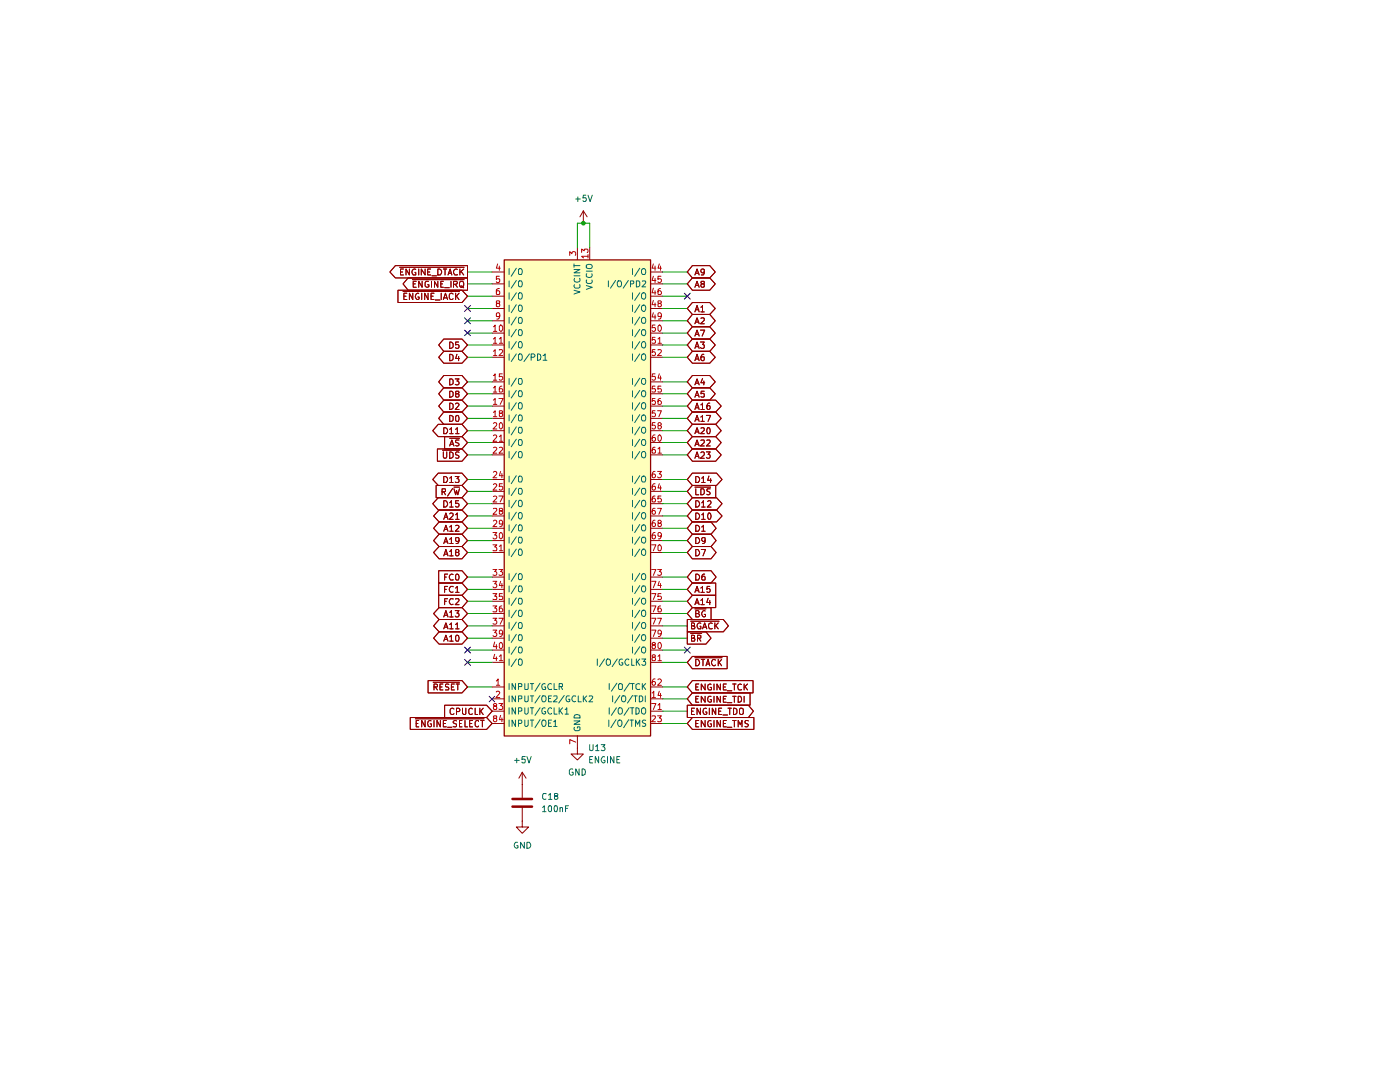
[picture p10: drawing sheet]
<svg xmlns="http://www.w3.org/2000/svg" width="279mm" height="216mm" viewBox="0 0 279 216" stroke-linecap="round" stroke-linejoin="round" font-family="sans-serif">
<path d="M100.6 51.9h29.2v95h-29.2z" fill="#ffb"/>
<g fill="none" stroke="#910000" stroke-width=".2">
<path d="M78.9 53h14.4v2.5h-14.4l-1.1-1.2zM79.4 57.9h12.8l1.1 1.2-1.1 1.3h-12.8zM79.8 53.3h12.8M79.9 54.3h.5M80.4 58.2h11.3M80.5 53.7h-.6v1.2h.6M80.6 59.1h.4M81.2 58.5h-.6v1.3h.6M81.5 55.5h11.8v2.4h-11.8l-1.1-1.3zM81.7 53.7v1.2l-.7-1.2v1.2M82.3 55.8h10.3M82.4 58.5v1.3l-.7-1.3v1.3"/>
<path d="M82.5 56.6h.4M83 53.8a.61 .61 0 0 0-.8 .3 .61 .61 0 0 0 .3 .8h.5v-.5h-.2M83.1 56.1h-.6v1.2h.6M83.6 58.6l-.1-.1a.64 .64 0 0 0-.6 .6 .64 .64 0 0 0 .5 .7l.3-.2v-.3h-.3M83.6 53.7v1.2M84.2 58.5v1.3M84.2 56.1v1.2l-.6-1.2v1.2M84.8 53.7v1.2l-.7-1.2v1.2M85.3 54.3h.5M85.4 58.5v1.3l-.6-1.3v1.3M85.5 56.1h-.5l-.2 .3v.7a.52 .52 0 0 0 .8 .1v-.4h-.3M85.9 53.7h-.6v1.2h.6"/>
<path d="M86 59.1h.4M86.1 56.1v1.2M86.2 55h.9M86.6 58.5h-.6v1.3h.6M86.9 59.9h.9M87.4 56.1v1.2l-.7-1.2v1.2M87.4 53.7a.66 .66 0 0 1 .7 .4 .66 .66 0 0 1-.2 .8h-.5zM88 56.6h.3M88.1 58.5v1.3M88.5 56.1h-.5v1.2h.5M88.5 59.8l.4-1.3 .4 1.3M88.5 53.7h.7"/>
<path d="M88.6 59.4h.6M88.7 57.4h1M88.8 53.7v1.2M89.4 54.9l.4-1.2 .4 1.2M89.5 54.5h.6M90 56.1v1.2M90.4 58.7l-.4-.2-.3 .3v.6l.1 .3 .4 .1 .2-.2M90.5 56.7l.7-.1 .1-.3-.2-.2h-.6v1.2M90.8 56.7l.5 .6M90.9 58.5v1.3M91.1 59.1l.5 .7M91.3 53.8a.61 .61 0 0 0-.8 .3 .61 .61 0 0 0 .3 .8l.5-.1"/>
<path d="M91.6 58.5l-.7 .8M91.8 53.7v1.2M91.9 56.1h.5a.77 .77 0 0 1-.2 1.2l-.3-.1a.87 .87 0 0 1 0-1.1zM92 57.1h.2l.3 .3M92 54.2l.5 .7M92.5 53.7l-.7 .7M98.2 56.6h2.4M98.2 59.1h2.4M98.2 54.3h2.4M115.2 49.4v2.4M116.4 44.5h.1M116.4 42.1l-.7 1.2"/>
<path d="M116.4 42.1l.8 1.2M116.4 42.1v2.4M117.7 49.4v2.4M129.8 56.6h2.5M129.8 59.1h2.5M129.8 54.3h2.5M138.2 53h3.4l1.2 1.3-1.2 1.2h-3.4l-1-1.2zM138.2 55.5h3.4l1.2 1.1-1.2 1.3h-3.4l-1-1.3zM138.7 54.9l.4-1.2 .4 1.2M138.7 57.3l.4-1.2 .4 1.2M138.9 54.5h.5M138.9 57h.5"/>
<path d="M140.1 56.6l-.2-.2 .1-.3h.5v.4l-.5 .2a.36 .36 0 0 0 .1 .6l.4-.1v-.5l-.1-.1M140.5 54.2l-.1 .2h-.4v-.6h.5v.8l-.1 .3h-.4M88.6 70.1h3.6l1.1 1.2-1.1 1.2h-3.6l-1.1-1.2zM88.6 67.7h3.6l1.1 1.1-1.1 1.3h-3.6l-1.1-1.3zM88.6 77.4h3.6l1.1 1.2-1.1 1.2h-3.6l-1.1-1.2zM88.6 79.8h3.6l1.1 1.2-1.1 1.2h-3.6l-1.1-1.2zM88.6 74.9h3.6l1.1 1.3-1.1 1.2h-3.6l-1.1-1.2zM89.7 70.7h.3l.4 .3v.6l-.4 .4h-.3zM89.7 68.2h.3l.4 .4v.6l-.4 .3h-.3zM89.7 78.1h.5l.2 .2v.6l-.4 .4h-.3zM89.7 75.6h.5l.2 .3v.6l-.4 .3h-.3zM90.8 75.6h.8l-.4 .4 .3 .1 .1 .2-.1 .4h-.7"/>
<path d="M91.1 78.6l-.2-.5h.6v.4l-.6 .2v.5l.2 .1h.3l.2-.3-.1-.4h-.1M91.2 70.7l-.3 .8h.8M91.5 68.2h-.6v.6h.6v.6l-.4 .1-.2-.2M91.5 71.1v.9M98.2 61.6h2.4M98.2 64h2.4M98.2 66.5h2.4M98.2 68.8h2.4M98.2 71.3h2.4M98.2 76.2h2.4M98.2 78.6h2.4M129.8 61.6h2.5"/>
<path d="M129.8 64h2.5M129.8 66.5h2.5M129.8 68.8h2.5M129.8 71.3h2.5M129.8 76.2h2.5M129.8 78.6h2.5M138.2 79.8h4.6l1.1 1.2-1.1 1.2h-4.6l-1-1.2zM138.2 65.2h3.4l1.2 1.3-1.2 1.2h-3.4l-1-1.2zM138.2 62.7h3.4l1.2 1.3-1.2 1.2h-3.4l-1-1.2zM138.2 67.7h3.4l1.2 1.1-1.2 1.3h-3.4l-1-1.3zM138.2 60.4h3.4l1.2 1.2-1.2 1.1h-3.4l-1-1.1zM138.2 70.1h3.4l1.2 1.2-1.2 1.2h-3.4l-1-1.2z"/>
<path d="M138.2 77.4h3.4l1.2 1.2-1.2 1.2h-3.4l-1-1.2zM138.2 74.9h3.4l1.2 1.3-1.2 1.2h-3.4l-1-1.2zM138.7 67.1l.4-1.2 .4 1.2M138.7 64.6l.4-1.2 .4 1.2M138.7 69.5l.4-1.3 .4 1.3M138.7 62.2l.4-1.2 .4 1.2M138.7 72l.4-1.3 .4 1.3M138.7 79.3l.4-1.2 .4 1.2M138.7 76.8l.4-1.2 .4 1.2M138.9 66.7h.5M138.9 64.3h.5M138.9 69.2h.5"/>
<path d="M138.9 61.8h.5M138.9 71.6h.5M138.9 78.9h.5M138.9 76.5h.5M139.8 65.9h.8l-.5 1.2M139.8 68.2h.7l-.3 .6h.3v.5l-.1 .2h-.4l-.2-.2M139.9 63.5h.6v.4l-.7 .7h.7M139.9 61.3l.3-.3v1.2M139.9 62.2h.6M140.2 75.5l-.3 .9h.7M140.5 70.7h-.3a.93 .93 0 0 0-.2 1.2l.4 .1 .1-.2v-.5l-.5-.1-.1 .2M140.5 76v.8"/>
<path d="M140.5 78.1h-.5l-.1 .5h.6v.6h-.6M87 96.9h5.2l1.1 1.1-1.1 1.3h-5.2zM87.3 89.6h4.9l1.1 1.2-1.1 1.2h-4.9zM87.5 99.3h4.7l1.1 1.2-1.1 1.3h-4.7l-1.1-1.3zM87.5 94.4h4.7l1.1 1.3-1.1 1.2h-4.7l-1.1-1.2zM87.5 84.7h4.7l1.1 1.2-1.1 1.2h-4.7l-1.1-1.2zM88.2 98.1l.7-.1v-.4l-.7-.1v1.2M88.3 89.8h3.4M88.5 90.2v1l.2 .2h.4l.1-.2v-1M88.6 99.9a.65 .65 0 0 1 .7 .6 .65 .65 0 0 1-.7 .7zM88.6 95.1a.66 .66 0 0 1 .7 .4 .66 .66 0 0 1-.2 .8h-.5zM88.6 85.3a.66 .66 0 0 1 .7 .4 .66 .66 0 0 1-.2 .8h-.5z"/>
<path d="M88.6 82.2h3.6l1.1 1.3-1.1 1.2h-3.6l-1.1-1.2zM88.6 98.1l.3 .6M88.7 87.1h3.5l1.1 1.2-1.1 1.3h-3.5zM89.7 90.2l.6 .1 .1 .2v.6l-.4 .3h-.3zM89.7 95.4l.4-.3v1.2M89.7 80.4h.3l.4 .4v.6l-.4 .3h-.3zM89.7 85.7l.4-.4v1.2M89.7 82.9l.7 .2v.7l-.2 .3h-.5zM89.7 89l.5-1.2 .4 1.2M89.7 96.3h.7M89.7 86.5h.7M89.7 87.5h2"/>
<path d="M89.8 88.6h.6M90.3 97.5l-1 1.5M90.6 97.5l.3 1.2 .2-.8 .3 .8 .3-1.2M90.6 97.2h1.1M90.8 95.1h.8l-.4 .4 .3 .1 .1 .2-.1 .5-.7-.1M90.9 80.6l.5-.2 .2 .4-.8 .9h.8M90.9 85.7l.4-.4v1.2M90.9 86.5h.7M91 83h.5l.1 .7-.2 .4h-.3l-.2-.2zM91.5 99.9h-.6v.6h.6v.6l-.4 .1-.2-.2M91.6 90.3l-.5-.1-.2 .1v.4l.7 .4-.2 .3h-.5M91.6 87.8l-.7 .1v.3l.7 .4-.2 .4-.5-.1"/>
<path d="M98.2 81h2.4M98.2 83.5h2.4M98.2 85.9h2.4M98.2 88.3h2.4M98.2 90.8h2.4M98.2 95.7h2.4M98.2 98h2.4M129.8 81h2.5M129.8 83.5h2.5M129.8 85.9h2.5M129.8 88.3h2.5M129.8 90.8h2.5"/>
<path d="M129.8 95.7h2.5M129.8 98h2.5M138.2 82.2h4.6l1.1 1.3-1.1 1.2h-4.6l-1-1.2zM138.2 94.4h4.8l1.1 1.3-1.1 1.2h-4.8l-1-1.2zM138.2 84.7h4.6l1.1 1.2-1.1 1.2h-4.6l-1-1.2zM138.2 87.1h4.6l1.1 1.2-1.1 1.3h-4.6l-1-1.3zM138.2 89.6h4.6l1.1 1.2-1.1 1.2h-4.6l-1-1.2zM138.2 99.3h4.8l1.1 1.2-1.1 1.3h-4.8l-1-1.3zM138.2 96.9h4.6v2.4h-4.6l-1-1.3zM138.7 81.7l.4-1.3 .4 1.3M138.7 84.1l.4-1.2 .4 1.2M138.7 86.5l.4-1.2 .4 1.2"/>
<path d="M138.7 89l.4-1.2 .4 1.2M138.7 91.4l.4-1.2 .4 1.2M138.7 97.2h3.1M138.9 95.1a.66 .66 0 0 1 .7 .4 .66 .66 0 0 1-.2 .8h-.5zM138.9 99.9a.65 .65 0 0 1 .7 .6 .65 .65 0 0 1-.7 .7zM138.9 97.5v1.2h.5M138.9 81.4h.5M138.9 83.7h.5M138.9 86.2h.5M138.9 88.6h.5M138.9 91.1h.5M139.9 80.8l.3-.4v1.3"/>
<path d="M139.9 83.2l.3-.3v1.2M139.9 85.4h.6v.5l-.7 .6h.7M139.9 87.9l.6-.1v.5l-.7 .7h.7M139.9 90.3l.1-.1h.4l.1 .1v.5l-.7 .6h.7M139.9 97.5h.5l.1 .3v.7l-.3 .2h-.3zM139.9 81.7h.6M139.9 84.1h.6M140 95.4l.4-.3v1.2M140 96.3h.7M141 82.9h.8l-.5 1.2M141 90.2h.7l-.4 .5 .3 .1v.6h-.5l-.1-.1M141.1 87.9l.5-.1 .1 .3-.7 .9h.7"/>
<path d="M141.1 85.4l.4-.1a.86 .86 0 0 1 .1 1.2l-.5-.1zM141.5 95l-.3 .8h.8M141.6 80.4h-.2a.93 .93 0 0 0-.3 1.2 .43 .43 0 0 0 .6-.1 .43 .43 0 0 0-.1-.6h-.5v.3M141.7 97.5h-.6v.2v.3l.5 .2v.4h-.5M141.8 95.5v.8M87.5 118.8h4.7l1.1 1.2-1.1 1.2h-4.7zM87.5 116.3h4.7l1.1 1.3-1.1 1.2h-4.7zM87.5 113.9h4.7l1.1 1.2-1.1 1.2h-4.7zM87.6 101.8h4.6l1.1 1.2-1.1 1.1h-4.6l-1.1-1.1zM87.6 106.6h4.6l1.1 1.3-1.1 1.2h-4.6l-1.1-1.2zM87.6 104.1h4.6l1.1 1.3-1.1 1.2h-4.6l-1.1-1.2zM87.6 109.1h4.6l1.1 1.1-1.1 1.3h-4.6l-1.1-1.3z"/>
<path d="M88.6 103.6l.4-1.2 .4 1.2M88.6 108.5l.4-1.2 .4 1.2M88.6 106l.4-1.2 .4 1.2M88.6 110.9l.4-1.3 .4 1.3M88.7 103.2h.6M88.7 108.1h.6M88.7 105.7h.6M88.7 110.6h.6M88.7 120h.4M88.7 117.6h.4M88.7 115.1h.4M89.3 119.5h-.6v1.2"/>
<path d="M89.3 117h-.6v1.2M89.3 114.6h-.6v1.1M89.7 100.3l.4-.4v1.3M89.7 102.5l.5-.1 .2 .1v.4l-.7 .7h.7M89.7 107.6l.4-.3v1.2M89.7 105.2l.4-.4v1.2M89.7 110.1l.4-.5v1.3M89.7 101.2h.7M89.7 108.5h.7M89.7 106h.7M89.7 110.9h.7M90.4 119.6l-.5-.1a.67 .67 0 0 0-.2 .6 .67 .67 0 0 0 .5 .6l.2-.1"/>
<path d="M90.4 117.1l-.5-.1a.61 .61 0 0 0-.2 .8 .61 .61 0 0 0 .7 .3M90.4 114.6a.61 .61 0 0 0-.7 .4 .61 .61 0 0 0 .2 .7h.5M90.9 102.7l.4-.3v1.2M90.9 104.9l.5-.1 .2 .4-.8 .8h.8M90.9 119.6l.6-.1 .1 .3-.8 .9h.8M90.9 117.4l.4-.4v1.2M90.9 103.6h.7M90.9 118.2h.7M91 114.6h.3a.77 .77 0 0 1 .1 1.1h-.3l-.2-.1zM91.1 110.2l-.2-.4 .2-.2 .4 .1v.5l-.6 .1v.4l.2 .2 .4-.1 .1-.1-.1-.5h-.1M91.6 107.8l-.2 .2h-.3l-.2-.1v-.5l.6-.1 .1 .1-.2 1-.4 .1M98.2 120h2.4"/>
<path d="M98.2 117.6h2.4M98.2 115.1h2.4M98.2 100.5h2.4M98.2 103h2.4M98.2 105.4h2.4M98.2 107.9h2.4M98.2 110.2h2.4M129.8 120h2.5M129.8 117.6h2.5M129.8 115.1h2.5M129.8 100.5h2.5M129.8 103h2.5"/>
<path d="M129.8 105.4h2.5M129.8 107.9h2.5M129.8 110.2h2.5M138.2 109.1h3.7l1 1.1-1 1.3h-3.7l-1-1.3zM138.2 113.9h3.7l1 1.2-1 1.2h-3.7l-1-1.2zM138.2 116.3h4.6v2.5h-4.6l-1-1.2zM138.2 118.8h4.6v2.4h-4.6l-1-1.2zM138.2 104.1h3.7l1 1.3-1 1.2h-3.7l-1-1.2zM138.2 106.6h3.7l1 1.3-1 1.2h-3.7l-1-1.2zM138.2 101.8h4.8l1.1 1.2-1.1 1.1h-4.8l-1-1.1zM138.7 118.2l.4-1.2 .4 1.2M138.9 109.6a.65 .65 0 0 1 .7 .7 .65 .65 0 0 1-.7 .6z"/>
<path d="M138.9 114.6a.66 .66 0 0 1 .7 .3 .66 .66 0 0 1-.2 .8h-.5zM138.9 104.8a.66 .66 0 0 1 .7 .4 .66 .66 0 0 1-.2 .8h-.5zM138.9 107.3h.5a.66 .66 0 0 1 .2 .8 .66 .66 0 0 1-.7 .4zM138.9 102.4a.65 .65 0 0 1 .7 .6 .65 .65 0 0 1-.7 .6zM138.9 117.9h.5M139.9 117.4l.3-.4v1.2M139.9 119.8l.3-.3v1.2M139.9 118.2h.6M140 109.6h.8l-.5 1.3M140 105.2l.4-.4v1.2M140 100.3l.4-.4v1.3M140 102.7h.2l.2-.3v1.2"/>
<path d="M140 101.2h.7M140 103.6h.7M140 106h.7M140.6 114.6h-.4a.94 .94 0 0 0 0 1.1h.5v-.6l-.4-.1-.3 .2M140.7 107.8l-.2 .2h-.2l-.3-.2v-.4l.2-.1 .5 .1v.8l-.5 .3M141.2 100.1l.4-.2 .2 .1 .1 .3-.8 .9h.8M141.3 119.4l-.2 .8h.7M141.5 102.4a.68 .68 0 0 1 .4 .6 .68 .68 0 0 1-.4 .6l-.3-.5 .1-.6zM141.6 117h-.5v.6l.1-.2 .4 .1v.6h-.5M141.6 119.8v.9M85.4 135.8h6.8l1.1 1.3-1.1 1.2h-6.8zM86.4 136.1h5.3"/>
<path d="M86.6 137.1h.6l.1-.5-.7-.1v1.2M86.9 137.1l.4 .6M87.6 123.6h4.6l1.1 1.3-1.1 1.2h-4.6l-1.1-1.2zM87.6 126.1h4.6l1.1 1.2-1.1 1.2h-4.6l-1.1-1.2zM87.6 121.2h4.6l1.1 1.2-1.1 1.2h-4.6l-1.1-1.2zM87.8 137.1h.4M88.4 136.5h-.6v1.2h.6M88.6 125.5l.4-1.2 .4 1.2M88.6 127.9l.4-1.2 .4 1.2M88.6 123.1l.4-1.3 .4 1.3M88.7 125.1h.6M88.7 127.6h.6"/>
<path d="M88.7 122.8h.6M89.6 136.6h-.7v.3l.7 .4-.1 .4h-.6M89.7 124.6l.4-.3v1.2M89.7 127.1l.4-.4v1.2M89.7 122.2l.4-.4v1.3M89.7 125.5h.7M89.7 127.9h.7M89.7 123.1h.7M90.1 137.1h.4M90.7 136.5h-.6v1.2h.6M90.8 121.8h.8l-.4 .5h.3v.7l-.5 .1-.2-.2M90.9 124.6l.4-.3v1.2"/>
<path d="M90.9 125.5h.7M91 126.8l.3-.1a.77 .77 0 0 1 .1 1.2h-.3l-.2-.2zM91 136.5h.7M91.4 136.5v1.2M98.2 137.1h2.4M98.2 122.4h2.4M98.2 124.9h2.4M98.2 127.3h2.4M98.2 129.7h2.4M98.2 132.2h2.4M98.2 139.4h2.4M129.8 137.1h2.5"/>
<path d="M129.8 122.4h2.5M129.8 124.9h2.5M129.8 127.3h2.5M129.8 129.7h2.5M129.8 132.2h2.5M129.8 139.4h2.5M137.2 126.1h3.7l1 1.2-1 1.2h-3.7zM137.2 123.6h7.2l1 1.3-1 1.2h-7.2zM137.8 126.4h2.2M137.8 124h5.7M138 127.3h.5l.1-.5-.6-.1v1.2h.6l.1-.4-.1-.2h-.3M138 124.9l.6-.1v-.4l-.6-.1v1.2h.6l.1-.4-.4-.2"/>
<path d="M138.2 138.3h11.5v2.4h-11.5l-1-1.3zM138.2 135.8h12.1v2.5h-12.1l-1-1.2zM138.2 131h6.9v2.4h-6.9l-1-1.2zM138.2 121.2h3.7v2.4h-3.7l-1-1.2zM138.7 120.7l.4-1.2 .4 1.2M138.7 131.2h5.4M138.7 121.5h2.2M138.9 131.6a.65 .65 0 0 1 .7 .6 .65 .65 0 0 1-.7 .6zM138.9 122.4l.5-.1v-.4l-.5-.1v1.3h.5l.2-.4-.3-.3M138.9 137.1h.4M138.9 139.4h.4M138.9 120.3h.5"/>
<path d="M139.2 127.3h.6l.1-.5-.7-.1v1.2M139.4 138.9h-.5v1.2h.5M139.4 136.5h-.5v1.2h.5M139.4 127.3l.5 .6M139.9 124.4a.61 .61 0 0 0-.8 .3 .61 .61 0 0 0 .3 .8h.5v-.5h-.2M139.9 120.7h.6M140 131.6h.6M140.2 125.5l.4-1.2 .5 1.2M140.3 131.6v1.2M140.4 125.1h.6M140.7 138.9v1.2l-.7-1.2v1.2M140.7 136.5v1.2l-.7-1.2v1.2"/>
<path d="M140.7 121.9l-.1-.1a.64 .64 0 0 0-.6 .6 .64 .64 0 0 0 .5 .7l.3-.2v-.3h-.3M140.9 132.8l.4-1.2 .3 1.2M141 132.5h.6M141.9 138.9h-.4a.61 .61 0 0 0-.3 .8 .61 .61 0 0 0 .8 .3v-.4h-.3M141.9 136.6l-.1-.1a.66 .66 0 0 0-.6 .5 .66 .66 0 0 0 .3 .7l.5-.1v-.4h-.3M142.2 124.4l-.3-.1a.67 .67 0 0 0-.5 .5 .67 .67 0 0 0 .2 .7l.6-.1M142.5 136.5v1.2M142.5 138.9v1.2M142.7 124.3v1.2M142.8 131.7l-.2-.1a.6 .6 0 0 0-.6 .7 .6 .6 0 0 0 .8 .5v-.1M142.8 124.8l.5 .7M143.3 131.6v1.2"/>
<path d="M143.3 124.3l-.6 .7M143.5 132.2l.5 .6M143.8 138.9v1.2l-.7-1.2v1.2M143.8 136.5v1.2l-.7-1.2v1.2M144 131.6l-.7 .7M144.4 137.1h.4M144.4 139.4h.4M145 138.9h-.6v1.2h.6M145 136.5h-.6v1.2h.6M145.1 137.8h1M146.2 136.5h.7M146.2 138.9h.7"/>
<path d="M146.6 136.5v1.2M146.6 138.9v1.2M147.3 138.9h.4a.66 .66 0 0 1 .3 .8 .66 .66 0 0 1-.7 .4zM148 136.6l-.3-.1a.67 .67 0 0 0-.5 .5 .67 .67 0 0 0 .3 .7l.5-.1M148.5 136.5v1.2M148.5 138.9v1.2M148.7 137l.5 .7M149.2 136.5l-.7 .7M81.9 143.2h15.2l1.1 1.2-1.1 1.1h-15.2zM82.9 143.4h13.7M83.1 144.4h.3M83.6 143.8h-.5v1.2h.5"/>
<path d="M84.8 143.8v1.2l-.6-1.2v1.2M86 143.9l-.1-.1a.64 .64 0 0 0-.6 .6 .64 .64 0 0 0 .6 .6l.2-.1v-.5h-.2M86.6 143.8v1.2M87.9 143.8v1.2l-.7-1.2v1.2M88.5 144.4h.4M88.7 140.7h8.4l1.1 1.2-1.1 1.3h-8.4zM89.1 143.8h-.6v1.2h.6M89.3 145.1h.9M90.6 141.5l-.4-.2-.4 .3 .1 .8 .3 .2 .4-.2M91.1 142l.6-.1v-.5l-.6-.1v1.3M91.1 143.9l-.4-.1-.3 .2 .1 .3 .6 .2v.4l-.2 .1h-.5M91.7 144.4h.3"/>
<path d="M92.2 143.8h-.5v1.2h.5M92.3 141.3v1l.2 .3 .5-.2v-1.1M92.8 143.8v1.2h.5M93.7 144.4h.5M94.2 141.5l-.3-.2-.3 .3v.8l.3 .2 .3-.2M94.3 143.8h-.6v1.2h.6M94.8 141.3v1.3h.5M95.5 143.9l-.3-.1-.4 .3 .1 .8 .3 .1 .3-.1M95.8 141.3v1.3M95.9 141.9l.5 .7M95.9 143.8h.7M96.3 143.8v1.2"/>
<path d="M96.4 141.3l-.6 .8M98.2 144.4h2.4M98.2 141.9h2.4M104.2 156.6h.1M104.2 154.1l-.7 1.2M104.2 154.1l.8 1.2M104.2 154.1v5.1M115.2 149.3v1.2h1.2l-1.2 1.1-1.2-1.1h1.2M115.2 149.3h.1M115.2 146.8v2.5M129.8 144.4h2.5M129.8 141.9h2.5"/>
<path d="M137.2 140.7h12.2l1 1.2-1 1.3h-12.2zM138 141.9h.3M138.2 143.2h12.3v2.3h-12.3l-1-1.1zM138.6 141.3h-.6v1.3h.6M138.9 144.4h.4M139.4 143.8h-.5v1.2h.5M139.8 141.3v1.3l-.7-1.3v1.3M140.7 143.8v1.2l-.7-1.2v1.2M141 141.4l-.1-.1a.64 .64 0 0 0-.6 .6 .64 .64 0 0 0 .5 .7l.3-.2v-.3h-.3M141.6 141.3v1.3M141.9 143.9l-.1-.1a.64 .64 0 0 0-.6 .6 .64 .64 0 0 0 .5 .6l.3-.1v-.5h-.3M142.5 143.8v1.2"/>
<path d="M142.8 141.3v1.3l-.6-1.3v1.3M143.4 141.9h.5M143.8 143.8v1.2l-.7-1.2v1.2M144 141.3h-.6v1.3h.6M144.3 142.7h.9M144.4 144.4h.4M145 143.8h-.6v1.2h.6M145.1 145.1h1M145.1 140.2h1M145.3 141.3h.7M145.6 141.3v1.3M146.2 143.8h.7"/>
<path d="M146.4 141.3h.2l.5 .3v.6l-.5 .4h-.2zM146.6 143.8v1.2M147.3 145v-1.2l.4 .8 .4-.8v1.2M147.6 141.5l.2-.2 .5 .2v.9l-.2 .2-.5-.2zM149.4 143.9l-.6-.1-.1 .1v.4l.7 .3-.3 .4h-.4M104.2 163.8v1.2h1.3l-1.3 1.3-1.2-1.3h1.2M104.2 163.8h.1M104.2 161.1v2.7"/>
</g>
<path d="M102.3 159.4h3.9M102.3 161h3.9" fill="none" stroke="#910000" stroke-width=".51"/>
<path d="M100.6 51.9h29.2v95h-29.2z" fill="none" stroke="#910000" stroke-width=".25"/>
<g fill="none" stroke="#b90000" stroke-width=".2">
<path d="M99.3 52.7l-.2 .8h.7M99.7 55.1h-.6v.6l.6-.1v.7l-.5 .1-.1-.2M99.7 57.6h-.3l-.3 .2v.9l.6 .1v-.7l-.4-.1-.2 .3M99.7 53.1v.8M113.7 51v-.8l.4 .4 .1-.3h.6v.7M116.1 50.4v-.7l.5 .3 .1-.3h.5l.2 .2v.3l-.2 .2M117.4 51.1h-1.3l.3 .4M117.4 50.8v.7M130.4 55.1l-.3 .9h.8M130.4 57.5l-.3 .9h.8M130.4 59.9l-.3 .9h.8M130.4 52.7l-.3 .8h.8"/>
<path d="M130.7 53.1v.8M130.7 55.5v.9M130.7 58v.8M131.6 52.7l-.3 .8h.7M131.8 57.6l-.5 .2v.9l.5 .1 .2-.2v-.3l-.3-.3h-.2l-.2 .3M131.8 53.1v.8M131.9 55.1h-.6v.6l.5-.1 .2 .2v.3l-.3 .3-.4-.2M98.5 65.2l.3-.3v1.2M98.5 67.7l.3-.4v1.2M98.5 70.1l.3-.3v1.2M98.5 74.9l.3-.3v1.3M98.5 77.4l.3-.4v1.2"/>
<path d="M98.5 79.8l.3-.3v1.2M98.5 68.5h.6M98.5 66.1h.6M98.5 71h.6M98.5 75.9h.6M98.5 78.2h.6M99.3 60.5h-.2v-.4l.6-.1v.5l-.6 .1v.5a.35 .35 0 0 0 .6 0 .35 .35 0 0 0-.2-.6M99.6 79.5h.8l-.6 1.2M99.7 67.7l.3-.4v1.2M99.7 69.9l.5-.1 .1 .3-.7 .9h.7M99.7 68.5h.6M99.7 63v.2h-.6v-.6l.4-.2 .2 .3-.1 .9-.5 .1"/>
<path d="M99.9 64.9a.68 .68 0 0 1 .4 .6 .68 .68 0 0 1-.4 .6l-.2-.2v-.8zM100.2 77l-.4 .1-.1 .3v.7l.5 .1 .1-.1v-.4l-.1-.1h-.5v.1M100.2 74.6h-.5v.6l.5-.1 .1 .5-.2 .3-.4-.2M130.4 62.4l-.3 .8h.8M130.7 64.9h-.5l-.1 .5h.6v.6l-.4 .1-.2-.1M130.7 67.3h-.5l-.1 .6 .2-.2 .4 .1v.7l-.6-.1M130.7 69.8h-.5l-.1 .6 .2-.2 .4 .1v.6h-.6M130.7 74.6h-.5l-.1 .6 .6-.1v.7l-.4 .1-.2-.2M130.7 77h-.5l-.1 .6h.6v.6l-.6-.1M130.7 79.5h-.5l-.1 .6 .2-.2 .4 .1v.7l-.6-.1M130.7 60.5v.7M130.7 62.8v.9"/>
<path d="M131.3 67.7l.4-.4v1.2M131.3 69.9l.5-.1 .2 .3-.8 .9h.8M131.3 68.5h.7M131.5 60.5h-.2v-.4l.5-.1 .2 .2-.1 .3-.6 .1v.5l.2 .1 .4-.1 .1-.1-.1-.4-.2-.1M131.6 64.9a.68 .68 0 0 1 .4 .6 .68 .68 0 0 1-.4 .6l-.3-.2v-.8zM131.6 74.6l-.3 .8h.7M131.8 79.5l-.5 .3v.8h.6l.1-.4-.3-.3h-.2l-.2 .3M131.8 75v.9M131.9 77h-.6v.6h.5l.2 .1v.4l-.2 .1-.5-.1M132 63l-.2 .2-.5-.1v-.5l.4-.2a.87 .87 0 0 1 0 1.3h-.3M98.5 82.3l.3-.3v1.1M98.5 84.5l.4-.2 .2 .4-.7 .9h.7"/>
<path d="M98.5 87l.4-.2 .2 .3-.7 1h.7M98.5 89.3l.4-.1 .2 .4-.7 .8h.7M98.5 94.2l.4-.1 .2 .1v.3l-.7 .8h.7M98.5 96.7l.4-.2 .2 .4-.7 .9h.7M98.5 99.1l.4-.1 .2 .3-.7 .9h.7M98.5 80.7h.6M98.5 83.1h.6M99.6 99h.8l-.6 1.2M99.7 87.1l.3-.3v1.3M99.7 89.3l.4-.1 .2 .4-.7 .8h.7M99.7 88.1h.6M99.8 82.5l-.1-.5h.5l.1 .2-.2 .3-.4 .1v.5h.1h.3l.2-.2-.1-.3-.1-.1"/>
<path d="M99.9 84.3a.68 .68 0 0 1 .4 .7 .68 .68 0 0 1-.4 .6l-.2-.3v-.7zM99.9 94.1l-.2 .8h.7M100.2 94.5v.8M100.2 96.5h-.5v.6l.5-.1 .1 .2v.3l-.2 .3-.4-.2M130.7 82h-.5l-.1 .5h.6v.6h-.6M130.7 84.3h-.5l-.1 .6h.6v.6l-.4 .1-.2-.2M130.7 86.8h-.2a.93 .93 0 0 0-.3 1.2h.5l.1-.5-.1-.2h-.5l-.1 .2M130.7 89.2l-.4 .1-.2 .4 .1 .7h.5v-.7h-.3l-.3 .2M130.7 94.1a.72 .72 0 0 0-.6 .5 .72 .72 0 0 0 .3 .7h.3l.1-.5a.35 .35 0 0 0-.3-.2 .35 .35 0 0 0-.4 .2M130.7 96.5h-.2a.93 .93 0 0 0-.3 1.2h.5l.1-.5-.1-.2h-.5l-.1 .2M130.7 99l-.4 .1-.2 .4 .1 .7h.5v-.7l-.3-.1-.3 .3M131.2 82h.8l-.5 1.1"/>
<path d="M131.2 94.1h.8l-.4 .5 .3 .1 .1 .4-.3 .2h-.3l-.2-.1M131.3 89.6l.4-.4v1.2M131.3 90.4h.7M131.5 84.9l-.2-.4 .4-.2 .3 .4-.3 .2-.4 .1v.4l.2 .2h.2l.3-.3v-.2l-.3-.2M131.6 86.8a.68 .68 0 0 1 .4 .6 .68 .68 0 0 1-.4 .7l-.3-.3v-.8zM131.6 96.5l-.3 .9h.7M131.8 96.9v.9M131.9 99h-.6v.6l.4-.2 .3 .3v.3l-.2 .2-.5-.1M98.4 106.3h.7l-.4 .5h.4v.1v.5l-.5 .1-.2-.1M98.4 108.7h.7l-.4 .4 .4 .1v.2v.5l-.7-.1M98.4 113.6h.7l-.4 .4 .4 .1v.2v.4h-.7M98.4 116h.7l-.4 .5h.4v.7l-.5 .1-.2-.2"/>
<path d="M98.4 118.5h.7l-.4 .5h.4v.6h-.7M98.5 101.5l.6-.1v.4l-.7 .8h.7M98.5 104l.4-.2 .2 .1v.3l-.7 .9h.7M99.6 113.6h.7l-.4 .4 .3 .1 .1 .2-.1 .4h-.6M99.7 109.1l.3-.4v1.2M99.7 109.9h.6M99.8 101.9h-.1v-.4l.5-.1 .1 .2-.1 .3-.5 .1v.5l.1 .1h.3l.2-.2-.1-.4-.1-.1M99.9 106.3a.68 .68 0 0 1 .4 .6 .68 .68 0 0 1-.4 .6l-.2-.2v-.8zM99.9 116l-.2 .8h.7M100.2 116.4v.9M100.2 118.5h-.5v.5h.5l.1 .1v.4l-.1 .1h-.5M100.3 104.4l-.1 .2-.5-.1v-.5l.4-.2a.87 .87 0 0 1-.1 1.3h-.3"/>
<path d="M130.1 108.7h.8l-.5 1.2M130.1 113.6h.8l-.5 1.2M130.1 116h.8l-.5 1.3M130.1 118.5h.8l-.5 1.1M130.7 101.4l-.4 .1-.2 .9a.35 .35 0 0 0 .4 .2 .35 .35 0 0 0 .3-.2l-.1-.5h-.1h-.4l-.1 .2M130.7 103.8a.72 .72 0 0 0-.6 .5 .72 .72 0 0 0 .3 .8l.3-.1 .1-.4a.35 .35 0 0 0-.3-.3 .35 .35 0 0 0-.4 .3M130.7 106.3h-.2a.93 .93 0 0 0-.3 1.1h.5l.1-.5-.1-.1h-.5l-.1 .1M131.2 101.4h.8l-.5 1.2M131.2 113.6h.8l-.4 .4 .3 .1 .1 .2-.1 .4h-.7M131.4 108.8l.3-.1a.84 .84 0 0 1 .1 1.2h-.3l-.2-.2zM131.5 104.4l-.2-.4 .4-.2 .3 .3-.3 .3-.4 .1v.5l.2 .1 .4-.1 .1-.2v-.2l-.3-.2M131.6 116l-.3 .8h.7"/>
<path d="M131.8 116.4v.9M131.9 118.5h-.6v.5h.5l.2 .1v.4l-.2 .1h-.5M132 106.8l-.3 .2-.4-.1v-.5l.4-.1a.72 .72 0 0 1 .3 .7 .72 .72 0 0 1-.6 .5M98.4 120.9h.7l-.4 .4 .4 .1v.2v.5l-.7-.1M98.4 123.4h.7l-.4 .4 .4 .1v.6h-.7M98.4 125.7h.7l-.4 .5 .4 .1v.6l-.5 .1-.2-.2M98.7 128.1l-.2 .9h.7M98.7 130.6l-.2 .8h.7M99.1 135.9l.3-.4v1.2M99.1 138.1l.4-.2 .2 .4-.7 .9h.7M99.1 128.6v.9M99.1 131.1v.7"/>
<path d="M99.1 136.7h.6M99.6 123.4h.8l-.6 1.1M99.7 131l.3-.4v1.2M99.7 131.8h.6M99.9 128.2a.68 .68 0 0 1 .4 .6 .68 .68 0 0 1-.4 .7l-.2-.3v-.8zM100.2 120.9l-.5 .3v.8h.5l.1-.4-.2-.3h-.3l-.1 .3M100.3 126.3l-.1 .2h-.5v-.6l.4-.2 .2 .3-.1 .8-.5 .2M130.1 120.9h.8l-.5 1.2M130.1 123.4h.8l-.5 1.1M130.1 125.7h.8l-.5 1.3M130.1 138.3l.4-.4v1.3M130.1 139.2h.7"/>
<path d="M130.4 128.7h-.2a.31 .31 0 0 1 .1-.4 .31 .31 0 0 1 .4 .1v.3h-.3l-.3 .2 .1 .5 .2 .1 .3-.1 .1-.2-.1-.4-.1-.1M130.4 131.2l-.3-.3a.35 .35 0 0 1 .4-.3 .35 .35 0 0 1 .3 .3l-.1 .2-.5 .1v.6h.5l.1-.4-.2-.2M130.7 135.5a.72 .72 0 0 0-.6 .5 .72 .72 0 0 0 .3 .7h.3l.1-.5a.35 .35 0 0 0-.3-.2 .35 .35 0 0 0-.4 .2M131.2 123.4h.8l-.5 1.1M131.3 131l.4-.4v1.2M131.3 135.6l.4-.1 .3 .4-.8 .8h.8M131.3 131.8h.7M131.6 128.2a.68 .68 0 0 1 .4 .6 .68 .68 0 0 1-.4 .7l-.3-.3v-.8zM131.6 137.9l-.3 .9h.7M131.8 120.9l-.5 .3v.8h.6l.1-.4-.3-.3h-.2l-.2 .3M131.8 138.3v.9M132 126.3l-.2 .2h-.4l-.1-.6 .4-.2 .3 .3-.2 .8-.4 .2"/>
<path d="M98.7 140.9l-.2-.3a.35 .35 0 0 1 .3-.2 .35 .35 0 0 1 .3 .2v.2l-.5 .2v.6h.5v-.5l-.2-.2M98.7 143.3l-.2-.2 .1-.3h.5v.3l-.2 .2a.36 .36 0 0 0-.4 .4 .36 .36 0 0 0 .5 .3 .36 .36 0 0 0 .1-.6l-.2-.1M99.6 140.4h.7l-.4 .4 .4 .3v.3l-.1 .2-.6-.1M99.9 142.8l-.2 .8h.7M100.2 143.3v.7M114.9 148.1l-1.2-.5v.8M130.1 140.4h.8l-.5 1.2M130.1 142.9l.6-.1 .1 .4-.7 .8h.7M131.2 142.8h.8l-.4 .5 .4 .2-.1 .4h-.7M131.3 140.7l.4-.3v1.2M131.3 141.6h.7"/>
</g>
<g fill="none" stroke="#006665" stroke-width=".2">
<path d="M101.6 53.6v1.2M101.6 56.1v1.1M101.6 58.4v1.3M103 53.5l-1 1.6M103 56l-1 1.5M103 58.4l-1 1.5M103.5 53.8l.5-.2a.86 .86 0 0 1 .1 1.2h-.5l-.1-.2zM103.5 56.2l.1-.1h.5a.86 .86 0 0 1-.1 1.1l-.5-.1zM103.5 58.6l.5-.2a.86 .86 0 0 1 0 1.3l-.5-.2zM114.6 57.9l1.1 .4-1.1 .4M114.6 53.8h1.1l-1.1 .6h1.1M114.6 55h1.1"/>
<path d="M114.6 52.7v.6M114.6 53h1.1M114.6 56.8a.45 .45 0 0 0 .2 .7h.7l.2-.2v-.5M114.6 55.5v.3a.67 .67 0 0 0 .5 .5 .67 .67 0 0 0 .6-.2v-.6M117 57l1.2 .3-1.2 .4M117 52.9l.8-.2 .4 .4a.62 .62 0 0 1-.5 .5 .62 .62 0 0 1-.7-.3zM117 54.1h1.2M117.1 55.9l-.1 .5 .3 .2h.6a.45 .45 0 0 0 .2-.7M117.1 54.6l-.1 .5a.61 .61 0 0 0 .8 .3 .61 .61 0 0 0 .3-.8M121.4 56.1v1.1M122.9 56l-1.1 1.5M123.4 56.1h.5a.77 .77 0 0 1-.2 1.1h-.3a.86 .86 0 0 1 0-1.1z"/>
<path d="M125.4 56l-1 1.5M125.8 56.6h.6v-.5h-.6v1.1M126.2 53.6v1.2M126.2 58.4v1.3M127 56.1h.5l.2 .2v.7l-.4 .2h-.3zM127.7 58.4l-1 1.5M127.7 53.5l-1 1.6M128.1 58.6l.5-.2a.86 .86 0 0 1 0 1.3l-.3-.1a.74 .74 0 0 1-.2-1zM128.1 53.8l.5-.2a.86 .86 0 0 1 .1 1.2h-.4a.82 .82 0 0 1-.2-1zM128.2 56.1h.6l.1 .3-.8 .8h.8M101.6 60.9v1.2M101.6 63.3v1.2"/>
<path d="M101.6 65.8v1.2M101.6 68.2v1.2M101.6 70.6v1.3M101.6 75.5v1.2M101.6 78v1.2M103 60.8l-1 1.6M103 63.2l-1 1.7M103 65.7l-1 1.5M103 68.2l-1 1.5M103 70.6l-1 1.5M103 75.4l-1 1.6M103 77.9l-1 1.5"/>
<path d="M103.5 61l.5-.1a.86 .86 0 0 1 0 1.2h-.3l-.2-.2zM103.5 63.5l.5-.2a.86 .86 0 0 1 .1 1.2h-.5l-.1-.2zM103.5 66l.1-.2h.5a.86 .86 0 0 1-.1 1.2l-.5-.2zM103.5 70.8l.5-.2a.86 .86 0 0 1 0 1.3l-.5-.2zM103.5 75.7l.1-.2h.5v.2a.65 .65 0 0 1-.4 1l-.2-.2zM103.5 78.1l.1-.1h.5a.86 .86 0 0 1-.1 1.2l-.5-.2zM103.7 68.2h.3a.86 .86 0 0 1 0 1.2l-.5-.1v-.9zM105.7 70.6l-1.1 1.5M106 71.3h.5l.3-.4-.3-.3h-.5v1.3M107.3 70.6a.64 .64 0 0 1 .7 .6 .64 .64 0 0 1-.7 .7zM108.4 71h.1l.3-.4v1.3M108.4 71.9h.7"/>
<path d="M126.2 60.9v1.2M126.2 63.3v1.2M126.2 65.8v1.2M126.2 68.2v1.2M126.2 70.6v1.3M126.2 75.5v1.2M126.2 78v1.2M127.7 60.8l-1 1.6M127.7 63.2l-1 1.7M127.7 65.7l-1 1.5M127.7 68.2l-1 1.5M127.7 70.6l-1 1.5"/>
<path d="M127.7 75.4l-1 1.6M127.7 77.9l-1 1.5M128.1 61l.5-.1a.86 .86 0 0 1 0 1.2h-.2a.79 .79 0 0 1-.3-1.1zM128.1 63.5l.5-.2a.86 .86 0 0 1 .1 1.2h-.4a.74 .74 0 0 1-.2-1zM128.1 68.4l.3-.2h.2a.86 .86 0 0 1 0 1.2l-.5-.1zM128.1 70.8l.5-.2a.86 .86 0 0 1 0 1.3l-.3-.1a.74 .74 0 0 1-.2-1zM128.1 75.7l.2-.2h.4l.1 .2a.65 .65 0 0 1-.4 1l-.1-.1a.67 .67 0 0 1-.2-.9zM101.6 80.4v1.2M101.6 82.8v1.2M101.6 85.3v1.1M101.6 87.7v1.2M101.6 90.1v1.3"/>
<path d="M101.6 95v1.2M101.6 97.5v1.1M101.6 99.8v1.3M103 80.4l-1 1.5M103 82.7l-1 1.6M103 85.2l-1 1.6M103 87.6l-1 1.6M103 90.1l-1 1.5M103 94.9l-1 1.6M103 97.4l-1 1.5M103 99.8l-1 1.5M103.5 80.5l.5-.1a.86 .86 0 0 1 0 1.2l-.5-.1z"/>
<path d="M103.5 83l.5-.2a.86 .86 0 0 1 .1 1.2h-.5l-.1-.2zM103.5 87.9l.1-.2h.5a.86 .86 0 0 1-.1 1.2l-.5-.2zM103.5 90.3l.5-.2a.86 .86 0 0 1 0 1.3l-.5-.2zM103.5 95.2l.5-.2a.86 .86 0 0 1 .1 1.2h-.5l-.1-.2zM103.5 97.6l.1-.1h.5a.86 .86 0 0 1-.1 1.1l-.5-.1zM103.5 100l.5-.2a.86 .86 0 0 1 0 1.3l-.5-.2zM103.6 85.3h.5v.1a.65 .65 0 0 1-.4 1l-.2-.1v-.9zM126.2 80.4v1.2M126.2 82.8v1.2M126.2 85.3v1.1M126.2 87.7v1.2M126.2 90.1v1.3"/>
<path d="M126.2 95v1.2M126.2 97.5v1.1M126.2 99.8v1.3M127.7 80.4l-1 1.5M127.7 82.7l-1 1.6M127.7 85.2l-1 1.6M127.7 87.6l-1 1.6M127.7 90.1l-1 1.5M127.7 94.9l-1 1.6M127.7 97.4l-1 1.5M127.7 99.8l-1 1.5M128.1 80.5l.5-.1a.86 .86 0 0 1 0 1.2l-.3-.1a.74 .74 0 0 1-.2-1z"/>
<path d="M128.1 83l.5-.2a.86 .86 0 0 1 .1 1.2h-.4a.74 .74 0 0 1-.2-1zM128.1 85.4l.2-.1h.4l.1 .1a.65 .65 0 0 1-.4 1h-.1a.67 .67 0 0 1-.2-1zM128.1 90.3l.5-.2a.86 .86 0 0 1 0 1.3l-.3-.1a.74 .74 0 0 1-.2-1zM128.1 95.2l.5-.2a.86 .86 0 0 1 .1 1.2h-.4a.82 .82 0 0 1-.2-1zM128.1 100l.5-.2a.86 .86 0 0 1 0 1.3l-.3-.1a.74 .74 0 0 1-.2-1zM101.6 102.3v1.2M101.6 104.7v1.2M101.6 107.2v1.2M101.6 109.6v1.2M101.6 114.5v1.2M101.6 116.9v1.2M101.6 119.4v1.2"/>
<path d="M103 102.2l-1 1.6M103 104.7l-1 1.6M103 107.1l-1 1.5M103 109.6l-1 1.5M103 114.4l-1 1.6M103 116.8l-1 1.7M103 119.3l-1 1.5M103.5 102.4l.5-.1a.86 .86 0 0 1 0 1.2h-.3l-.2-.2zM103.5 104.9l.5-.2a.86 .86 0 0 1 .1 1.2h-.5l-.1-.1zM103.5 107.4l.1-.2h.5a.86 .86 0 0 1-.1 1.2l-.5-.2zM103.5 114.6l.5-.1a.86 .86 0 0 1 .1 1.2h-.5l-.1-.2zM103.5 117.1l.1-.2h.5v.2a.65 .65 0 0 1-.4 1l-.2-.2z"/>
<path d="M103.5 119.6l.1-.2h.5a.86 .86 0 0 1-.1 1.2l-.5-.2zM103.7 109.6h.3a.86 .86 0 0 1 0 1.2l-.5-.1v-.9zM126.2 102.3v1.2M126.2 104.7v1.2M126.2 107.2v1.2M126.2 109.6v1.2M126.2 114.5v1.2M126.2 116.9v1.2M126.2 119.4v1.2M127.7 102.2l-1 1.6M127.7 104.7l-1 1.6M127.7 107.1l-1 1.5"/>
<path d="M127.7 109.6l-1 1.5M127.7 114.4l-1 1.6M127.7 116.8l-1 1.7M127.7 119.3l-1 1.5M128.1 102.4l.5-.1a.86 .86 0 0 1 0 1.2h-.2a.79 .79 0 0 1-.3-1.1zM128.1 104.9l.5-.2a.86 .86 0 0 1 .1 1.2h-.4a.74 .74 0 0 1-.2-1zM128.1 114.6l.5-.1a.86 .86 0 0 1 .1 1.2h-.4a.74 .74 0 0 1-.2-1.1zM128.1 117.1l.2-.2h.4l.1 .2a.65 .65 0 0 1-.4 1l-.1-.1a.67 .67 0 0 1-.2-.9zM128.4 109.6h.2a.86 .86 0 0 1 0 1.2l-.5-.1a.79 .79 0 0 1 .3-1.1zM101.6 121.8v1.2M101.6 124.2v1.2M101.6 126.7v1.1"/>
<path d="M101.6 129.1v1.2M101.6 131.5v1.3M101.6 136.4v1.2M101.6 138.9v1.1M102.9 136.4v1.2l-.7-1.2v1.2M102.9 138.9v1.1l-.7-1.1v1.1M103 121.8l-1 1.5M103 124.1l-1 1.6M103 126.6l-1 1.6M103 129l-1 1.6M103 131.5l-1 1.5M103.5 121.9l.5-.1a.86 .86 0 0 1 0 1.2l-.5-.1z"/>
<path d="M103.5 124.4l.5-.2a.86 .86 0 0 1 .1 1.2h-.5l-.1-.2zM103.5 126.8l.1-.1h.5v.1a.65 .65 0 0 1-.4 1l-.2-.1zM103.5 129.3l.1-.2h.5a.86 .86 0 0 1-.1 1.2l-.5-.2zM103.5 131.7l.5-.2a.86 .86 0 0 1 0 1.3l-.5-.2zM103.5 137h.6v-.5l-.6-.1v1.2M103.5 139.4h.6v-.5h-.6v1.1M104.7 136.4l.1 1.2h.4l.2-.2v-1M104.7 138.9v1.1h.2h.3l.2-.2v-.9M105.8 136.4h.7M105.8 138.9h.7M106.2 136.4v1.2M106.2 138.9v1.1"/>
<path d="M107.8 136.3l-1 1.6M107.8 138.8l-1 1.5M108.3 138.9h.5a.77 .77 0 0 1-.2 1.1h-.2a.86 .86 0 0 1-.1-1.1zM108.8 136.5l-.1-.1a.66 .66 0 0 0-.6 .5 .66 .66 0 0 0 .3 .7l.5-.1v-.4h-.3M109.5 139.4h.4M110.1 136.5a.61 .61 0 0 0-.8 .3 .61 .61 0 0 0 .3 .8l.5-.1M110.1 138.9h-.6v1.1h.6M110.5 138.9h.6l.1 .5-.8 .6h.8M110.6 136.4v1.2h.6M111.6 137h.6l.1-.5-.7-.1v1.2M111.9 137l.4 .6M112.6 138.8l-1.1 1.5"/>
<path d="M113.6 138.9h-.4a.61 .61 0 0 0-.3 .7 .61 .61 0 0 0 .8 .4v-.5h-.2M114.9 138.9h-.5a.61 .61 0 0 0-.3 .7 .61 .61 0 0 0 .8 .4M115.4 138.9v1.1h.6M116.4 138.9v1.1M116.6 139.4l.5 .6M117.1 138.9l-.7 .6M117.6 138.9h.5l.2 .3-.8 .8h.8M119.2 131.5v1.3M120.7 131.5l-1.1 1.5M121.2 131.5l.4 .1a.74 .74 0 0 1 .2 1l-.6 .2a.86 .86 0 0 1 0-1.3zM121.6 136.4v1.2M122.3 138.9v1.1"/>
<path d="M123.1 136.3l-1.1 1.6M123.2 131.5l-1 1.5M123.4 136.6l.3-.2 .5 .2v.8l-.2 .2h-.4l-.2-.2zM123.7 138.8l-1 1.5M124.2 131.6l-.1-.1a.64 .64 0 0 0-.6 .6 .64 .64 0 0 0 .5 .7l.3-.2v-.3h-.3M124.2 138.9h.5a.77 .77 0 0 1-.2 1.1h-.3a.87 .87 0 0 1 0-1.1zM125.5 131.7l-.2-.2a.64 .64 0 0 0-.6 .6 .64 .64 0 0 0 .6 .7l.2-.2M125.6 136.3l-1.1 1.6M125.8 136.4h.8M126.1 131.5v1.3h.5M126.2 121.8v1.2M126.2 124.2v1.2"/>
<path d="M126.2 126.7v1.1M126.2 129.1v1.2M126.2 136.4v1.2M126.2 138.8l-1 1.5M126.5 138.9h.7M126.8 138.9v1.1M127 131.5v1.3M127.2 132l.5 .8M127.6 138.9h.4l.3 .2v.7l-.5 .2h-.2zM127.7 136.5l-.4-.1-.4 .3v.6l.3 .3 .5-.1M127.7 121.8l-1 1.5M127.7 124.1l-1 1.6"/>
<path d="M127.7 126.6l-1 1.6M127.7 129l-1 1.6M127.7 131.5l-.7 .8M128.1 121.9l.5-.1a.86 .86 0 0 1 0 1.2l-.3-.1a.74 .74 0 0 1-.2-1zM128.1 124.4l.5-.2a.86 .86 0 0 1 .1 1.2h-.4a.74 .74 0 0 1-.2-1zM128.1 126.8l.2-.1h.4l.1 .1a.65 .65 0 0 1-.4 1h-.1a.67 .67 0 0 1-.2-1zM128.1 131.5h.8l-.5 .5h.4v.7l-.5 .1-.2-.2M128.2 136.4v1.2M128.4 136.9l.5 .7M128.8 138.9v1.1M128.9 136.4l-.7 .7M101.6 141.2v1.3"/>
<path d="M101.6 143.7v1.3M102.9 141.2v1.3l-.7-1.3v1.3M102.9 143.7v1.3l-.7-1.3v1.3M103.5 141.9l.6-.1v-.4l-.1-.2h-.5v1.3M103.5 144.4h.5l.1-.2v-.3l-.1-.2h-.5v1.3M104.7 141.2v1.1l.2 .2h.3l.2-.3v-1M104.7 143.7v1.1l.2 .2h.3l.2-.3v-1M105.8 141.2h.7M105.8 143.7h.7M106.2 141.2v1.3M106.2 143.7v1.3M107.8 141.2l-1 1.6"/>
<path d="M107.8 143.6l-1 1.6M108.2 143.9l.2-.2a.46 .46 0 0 1 .6 .4l-.2 .8-.4 .1a.9 .9 0 0 1-.2-1.1zM108.8 141.3l-.1-.1a.64 .64 0 0 0-.6 .6 .64 .64 0 0 0 .5 .7l.3-.2v-.3h-.3M109.5 144.3h.4M110.1 141.4l-.2-.2a.6 .6 0 0 0-.6 .7 .6 .6 0 0 0 .8 .5v-.1M110.1 143.7h-.6v1.3h.6M110.5 144l.3-.3v1.3M110.5 145h.7M110.6 141.2v1.3h.6M111.6 141.2v1.3M111.8 141.8l.5 .7M112.3 141.2l-.7 .8"/>
<path d="M112.8 141.6l.3-.4v1.3M112.8 142.5h.7M114.6 143.9h1.1l-1.1 .6h1.1M114.6 145.1a.45 .45 0 0 0 .2 .7h.7l.2-.2v-.6h-.5v.3M114.7 142.7h.9l.1 .1v.5h-1.1zM121.5 143.7v1.3M121.6 141.2v1.3M122.9 143.6l-1 1.6M123 141.2l-1 1.6M123.4 143.9l.5-.2a.86 .86 0 0 1 0 1.3h-.3a.79 .79 0 0 1-.2-1.1zM123.4 141.4l.2-.2a.46 .46 0 0 1 .6 .4v.5a.46 .46 0 0 1-.6 .4 .9 .9 0 0 1-.2-1.1zM125.5 143.6l-1 1.6"/>
<path d="M125.6 141.2l-1.1 1.6M125.7 143.7h.7M125.8 141.2h.7M126.1 143.7v1.3M126.2 141.2v1.3M126.8 145v-1.3l.5 .8 .4-.8v1.3M126.9 141.2a.64 .64 0 0 1 .7 .7 .64 .64 0 0 1-.7 .6zM128.1 141.4l.5-.2a.86 .86 0 0 1 0 1.3l-.3-.1a.74 .74 0 0 1-.2-1zM128.9 143.8h-.6v.4l.5 .2 .1 .3-.3 .3-.4-.1"/>
<circle cx="128.4" cy="66.3" r=".57"/>
<circle cx="128.4" cy="78.5" r=".57"/>
<circle cx="128.4" cy="88.3" r=".57"/>
<circle cx="128.4" cy="98" r=".57"/>
<circle cx="128.4" cy="107.8" r=".57"/>
<circle cx="128.4" cy="119.9" r=".57"/>
<circle cx="128.4" cy="129.7" r=".57"/>
</g>
<g fill="none" stroke="#090" stroke-width=".2">
<path d="M93.3 56.6h4.9M93.3 54.3h4.9M93.3 59.1h4.9M115.2 49.4v-4.9h2.5v4.9M132.3 56.6h4.9M132.3 54.3h4.9M132.3 59.1h4.9M93.3 68.8h4.9M93.3 61.6h4.9M93.3 64h4.9M93.3 66.5h4.9M93.3 71.3h4.9"/>
<path d="M93.3 76.2h4.9M93.3 78.6h4.9M132.3 68.8h4.9M132.3 61.6h4.9M132.3 64h4.9M132.3 66.5h4.9M132.3 71.3h4.9M132.3 76.2h4.9M132.3 78.6h4.9M93.3 95.7h4.9M93.3 90.8h4.9M93.3 98h4.9"/>
<path d="M93.3 83.5h4.9M93.3 81h4.9M93.3 85.9h4.9M93.3 88.3h4.9M132.3 95.7h4.9M132.3 90.8h4.9M132.3 98h4.9M132.3 83.5h4.9M132.3 81h4.9M132.3 85.9h4.9M132.3 88.3h4.9M93.3 107.9h4.9"/>
<path d="M93.3 105.4h4.9M93.3 110.2h4.9M93.3 120h4.9M93.3 117.6h4.9M93.3 115.1h4.9M93.3 103h4.9M93.3 100.5h4.9M132.3 107.9h4.9M132.3 105.4h4.9M132.3 110.2h4.9M132.3 120h4.9M132.3 117.6h4.9"/>
<path d="M132.3 115.1h4.9M132.3 103h4.9M132.3 100.5h4.9M93.3 129.7h4.9M93.3 132.2h4.9M93.3 122.4h4.9M93.3 124.9h4.9M93.3 137.1h4.9M93.3 127.3h4.9M132.3 129.7h4.9M132.3 132.2h4.9M132.3 139.4h4.9"/>
<path d="M132.3 122.4h4.9M132.3 124.9h4.9M132.3 137.1h4.9M132.3 127.3h4.9M132.3 141.9h4.9M132.3 144.4h4.9"/>
</g>
<g fill="none" stroke="#00008a" stroke-width=".2">
<path d="M136.6 58.5l1.2 1.2M137.8 58.5l-1.2 1.2M92.7 63.4l1.2 1.2M92.7 61l1.2 1.1M92.7 65.9l1.2 1.1M93.9 63.4l-1.2 1.2M93.9 61l-1.2 1.1M93.9 65.9l-1.2 1.1M92.7 129.1l1.2 1.2M92.7 131.6l1.2 1.2M93.9 129.1l-1.2 1.2M93.9 131.6l-1.2 1.2"/>
<path d="M97.6 138.9l1.1 1.1M98.7 138.9l-1.1 1.1M136.6 129.1l1.2 1.2M137.8 129.1l-1.2 1.2"/>
</g>
<circle cx="116.4" cy="44.5" r=".47" fill="#090"/>
<g fill="none" stroke="#006665" stroke-width=".2">
<path d="M114.9 39.7h.9M115.3 39.3v.9M116.9 38.9h-.5l-.1 .6h.6v.6l-.4 .1-.2-.2M117.4 38.9l.4 1.3 .4-1.3M102.7 151.7h.9M103.1 151.3v.9M104.8 151h-.6l-.1 .6h.7v.5l-.1 .1h-.4l-.2-.1M105.2 151l.4 1.2 .4-1.2M109 158.4l-.5-.1-.2 .3v.7a.45 .45 0 0 0 .7 .1M109.5 158.7l.3-.4v1.2M109.5 159.5h.7M110.8 158.8h-.1v-.4l.5-.1 .1 .2v.3l-.6 .1v.5l.1 .1 .5-.1v-.1v-.4l-.2-.1"/>
<path d="M114.3 153.5l-.3-.1-.4 .4v.5l.4 .4 .4-.2v-.4h-.3M115.6 153.4v1.3l-.7-1.3v1.3M116.2 153.4a.64 .64 0 0 1 .7 .7 .64 .64 0 0 1-.7 .6zM117.7 148.6l.1 1.1a.36 .36 0 0 0 .6-.2v-.9M117.7 151.6h.4M118.3 151h-.6v1.2h.6M118.9 148.9l.3-.3v1.2M118.9 149.8h.7M119.5 151v1.2l-.7-1.2v1.2M120 148.6h.7l-.4 .4 .4 .1v.2v.4h-.7M120.7 151h-.1a.64 .64 0 0 0-.6 .6 .64 .64 0 0 0 .5 .6l.2-.1v-.4h-.2M121.2 151v1.2"/>
<path d="M122.5 151v1.2l-.7-1.2v1.2M123.1 151.6h.4M123.7 151h-.6v1.2h.6M103.3 168.1h-.4a.61 .61 0 0 0-.3 .8 .61 .61 0 0 0 .8 .3v-.5h-.3M104.7 168.1v1.2l-.8-1.2v1.2M105.2 168.1h.5a.66 .66 0 0 1 .2 .8 .66 .66 0 0 1-.7 .4zM108.3 161.1l.3-.3v1.2M108.3 162h.7M109.6 160.8h.3l.2 .2v.7l-.3 .3a.75 .75 0 0 1-.2-1.2zM110.7 160.9l.4-.1a.91 .91 0 0 1-.1 1.2l-.3-.1zM111.8 161.3l.1-.2 .4 .1v.8M111.8 161.1v.9"/>
<path d="M112.9 161.3h.4M113.5 160.8h-.6v1.2"/>
</g>
</svg>
